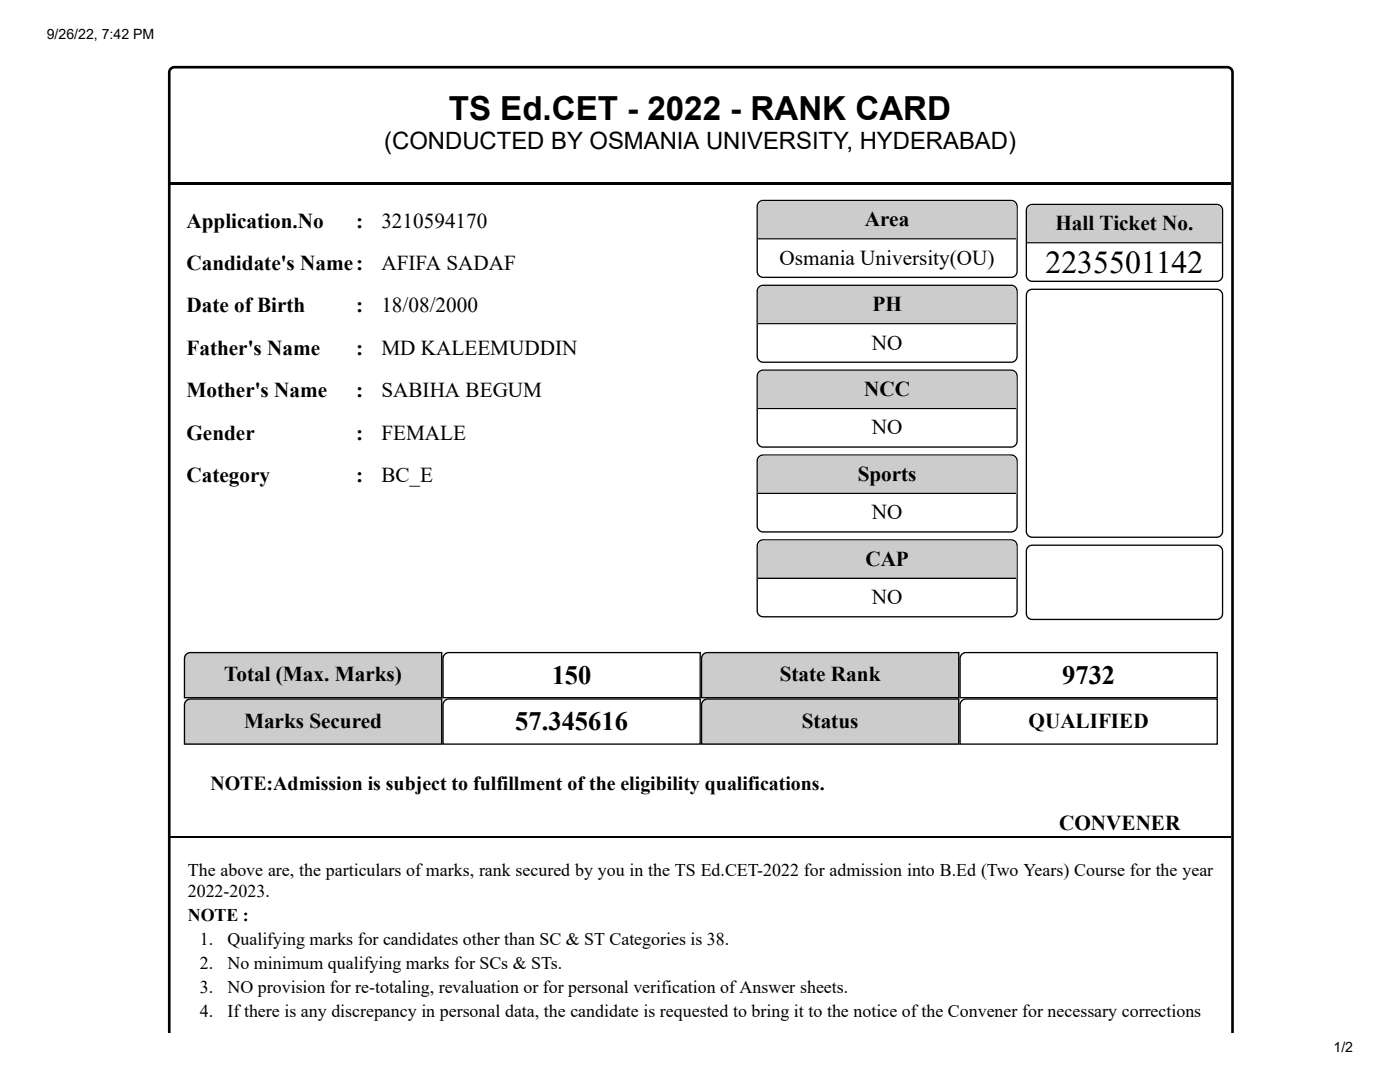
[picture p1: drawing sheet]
<svg xmlns="http://www.w3.org/2000/svg" width="279mm" height="216mm" viewBox="0 0 279 216" stroke-linecap="round" stroke-linejoin="round" font-family="sans-serif">
<defs><g id="words">
<text font-size="6.6" x="89.6" y="24">TS Ed.CET - 2022 - RANK CARD</text>
<text font-size="6.3" x="208.7" y="54.4">2235501142</text>
<g font-size="5.3">
<text x="110.1" y="136.4">150</text>
<text x="212" y="136.4">9732</text>
<text x="102.8" y="145.7">57.345616</text>
</g>
<text font-size="4.8" x="76.7" y="29.8">(CONDUCTED BY OSMANIA UNIVERSITY, HYDERABAD)</text>
<g font-size="4.2">
<text x="37.2" y="45.4">Application.No</text>
<text x="71.1" y="45.4">:</text>
<text x="76.1" y="45.4">3210594170</text>
<text x="172.6" y="45.2">Area</text>
<text x="210.6" y="45.9">Hall Ticket No.</text>
<text x="37.2" y="53.9">Candidate's Name:</text>
<text x="76.1" y="53.9">AFIFA SADAF</text>
<text x="155.6" y="52.8">Osmania University(OU)</text>
<text x="37.2" y="62.4">Date of Birth</text>
<text x="71.1" y="62.4">:</text>
<text x="76.1" y="62.4">18/08/2000</text>
<text x="174.1" y="62.1">PH</text>
<text x="37.2" y="70.8">Father's Name</text>
<text x="71.1" y="70.8">:</text>
<text x="76.1" y="70.8">MD KALEEMUDDIN</text>
<text x="174" y="69.8">NO</text>
<text x="37.2" y="79.3">Mother's Name</text>
<text x="71.1" y="79.3">:</text>
<text x="76.1" y="79.3">SABIHA BEGUM</text>
<text x="172.5" y="79">NCC</text>
<text x="37.2" y="87.8">Gender</text>
<text x="71.1" y="87.8">:</text>
<text x="76.1" y="87.8">FEMALE</text>
<text x="174" y="86.7">NO</text>
<text x="171.2" y="96">Sports</text>
<text x="37.2" y="96.2">Category</text>
<text x="71.1" y="96.2">:</text>
<text x="76.1" y="96.2">BC_E</text>
<text x="174" y="103.6">NO</text>
<text x="172.7" y="112.9">CAP</text>
<text x="174" y="120.6">NO</text>
<text x="44.8" y="135.9">Total (Max. Marks)</text>
<text x="155.6" y="135.9">State Rank</text>
<text x="48.7" y="145.2">Marks Secured</text>
<text x="160" y="145.2">Status</text>
<text x="205.3" y="145.2">QUALIFIED</text>
<text x="211.4" y="165.5">CONVENER</text>
</g>
<text font-size="4" x="42" y="157.6">NOTE:Admission is subject to fulfillment of the eligibility qualifications.</text>
<g font-size="3.6">
<text x="37.5" y="174.8">The above are, the particulars ofmarks, rank secured by you in the TS Ed.CET-2022 for admission into B.Ed (Two Years) Course for the year</text>
<text x="37.5" y="179">2022-2023.</text>
<text x="37.5" y="183.8">NOTE :</text>
<text x="39.9" y="188.6">1.</text>
<text x="45.4" y="188.6">Qualifying marks for candidates other than SC &amp; ST Categories is 38.</text>
<text x="39.9" y="193.3">2.</text>
<text x="45.4" y="193.3">No minimum qualifying marks for SCs &amp; STs.</text>
<text x="39.9" y="198.1">3.</text>
<text x="39.9" y="202.8">4.</text>
<text x="45.4" y="198.1">NO provision for re-totaling, revaluation or for personal verification of Answer sheets.</text>
<text x="45.4" y="202.8">Ifthere is any discrepancy in personal data, the candidate is requested to bring it to the notice ofthe Convener for necessary corrections</text>
</g>
<g font-size="2.8">
<text x="9.3" y="7.8">9/26/22, 7:42 PM</text>
<text x="266.1" y="209.9">1/2</text>
</g>
</g></defs>
<path d="M33.8 206.1v-191.6a1.06 1.06 0 0 1 1-1.1h210.1a1.06 1.06 0 0 1 1.1 1.1v191.6" fill="none" stroke="#000" stroke-width=".53"/>
<path d="M34 36.4h211.7v.6h-211.7z" fill="#000"/>
<path d="M151.5 40.3l.8-.3h49.5a1.19 1.19 0 0 1 1.2 1.2v13a1.19 1.19 0 0 1-1.2 1.1h-49.5a1.19 1.19 0 0 1-1.2-1.1v-13z" fill="none" stroke="#000" stroke-width=".26"/>
<path d="M151.6 40.5l.5-.3 .5-.1h48.9a1.32 1.32 0 0 1 1.3 1.4v6.3h-51.5v-6.3l.1-.6z" fill="#ccc"/>
<path d="M151.3 47.7h51.5M151.5 57.3l.8-.4h49.5a1.19 1.19 0 0 1 1.2 1.2v13a1.19 1.19 0 0 1-1.2 1.2h-49.5a1.19 1.19 0 0 1-1.2-1.2v-13z" fill="none" stroke="#000" stroke-width=".26"/>
<path d="M151.6 57.4l.5-.2 .5-.1h48.9a1.32 1.32 0 0 1 1.3 1.3v6.3h-51.5v-6.3l.1-.5z" fill="#ccc"/>
<path d="M151.3 64.6h51.5M151.5 74.2l.8-.3h49.5a1.19 1.19 0 0 1 1.2 1.2v12.9a1.19 1.19 0 0 1-1.2 1.2h-49.5a1.19 1.19 0 0 1-1.2-1.2v-12.9z" fill="none" stroke="#000" stroke-width=".26"/>
<path d="M151.6 74.4l.5-.3 .5-.1h48.9a1.32 1.32 0 0 1 1.3 1.3v6.4h-51.5v-6.4l.1-.5z" fill="#ccc"/>
<path d="M151.3 81.5h51.5M151.5 91.1l.8-.3h49.5a1.19 1.19 0 0 1 1.2 1.2v13a1.19 1.19 0 0 1-1.2 1.1h-49.5a1.19 1.19 0 0 1-1.2-1.1v-13z" fill="none" stroke="#000" stroke-width=".26"/>
<path d="M151.6 91.3l.5-.3 .5-.1h48.9a1.32 1.32 0 0 1 1.3 1.4v6.3h-51.5v-6.3l.1-.6z" fill="#ccc"/>
<path d="M151.3 98.5h51.5M151.5 108.1l.8-.4h49.5a1.19 1.19 0 0 1 1.2 1.2v13a1.19 1.19 0 0 1-1.2 1.2h-49.5a1.19 1.19 0 0 1-1.2-1.2v-13z" fill="none" stroke="#000" stroke-width=".26"/>
<path d="M151.6 108.2l.5-.2 .5-.1h48.9a1.32 1.32 0 0 1 1.3 1.3v6.3h-51.5v-6.3l.1-.5z" fill="#ccc"/>
<path d="M151.3 115.4h51.5" fill="none" stroke="#000" stroke-width=".26"/>
<path d="M205.2 41.1l.8-.3h36.8a1.19 1.19 0 0 1 1.2 1.2v12.9a1.19 1.19 0 0 1-1.2 1.2h-36.8a1.19 1.19 0 0 1-1.2-1.2v-12.9z" fill="#fff"/>
<path d="M205.2 41.1l.8-.3h36.8a1.19 1.19 0 0 1 1.2 1.2v12.9a1.19 1.19 0 0 1-1.2 1.2h-36.8a1.19 1.19 0 0 1-1.2-1.2v-12.9z" fill="none" stroke="#000" stroke-width=".26"/>
<path d="M205.4 41.3l.4-.3 .5-.1h36.2a1.32 1.32 0 0 1 1.4 1.3v6.4h-38.9v-6.4l.1-.5z" fill="#ccc"/>
<path d="M205 48.5h38.9M205.2 58.1l.8-.4h36.8a1.19 1.19 0 0 1 1.2 1.2v47.1a1.19 1.19 0 0 1-1.2 1.2h-36.8a1.19 1.19 0 0 1-1.2-1.2v-47.1zM205.2 109.1l.8-.3h36.8a1.19 1.19 0 0 1 1.2 1.2v12.4a1.19 1.19 0 0 1-1.2 1.2h-36.8a1.19 1.19 0 0 1-1.2-1.2v-12.4z" fill="none" stroke="#000" stroke-width=".26"/>
<path d="M37.1 130.5l.4-.3 .5-.1h50.3v9.2h-51.6v-7.9l.1-.5z" fill="#ccc"/>
<path d="M37.2 130.6l.8-.4h50.2v9h-51.4v-7.8zM88.8 130.6l.8-.4h50.1v9h-51.3v-7.8z" fill="none" stroke="#000" stroke-width=".26"/>
<path d="M140.3 130.5l.4-.3 .5-.1h50.3v9.2h-51.6v-7.9l.1-.5z" fill="#ccc"/>
<path d="M140.4 130.6l.8-.4h50.1v9h-51.3v-7.8zM192 130.6l.8-.4h50.1v9h-51.3v-7.8z" fill="none" stroke="#000" stroke-width=".26"/>
<path d="M37.1 139.7l.4-.3 .5-.1h50.3v9.3h-51.6v-7.9l.1-.5z" fill="#ccc"/>
<path d="M37.2 139.8l.8-.3h50.2v9h-51.4v-7.8zM88.8 139.8l.8-.3h50.1v9h-51.3v-7.8z" fill="none" stroke="#000" stroke-width=".26"/>
<path d="M140.3 139.7l.4-.3 .5-.1h50.3v9.3h-51.6v-7.9l.1-.5z" fill="#ccc"/>
<path d="M140.4 139.8l.8-.3h50.1v9h-51.3v-7.8zM192 139.8l.8-.3h50.1v9h-51.3v-7.8zM34 167h211.7" fill="none" stroke="#000" stroke-width=".26"/>
<use href="#words"/>
</svg>
